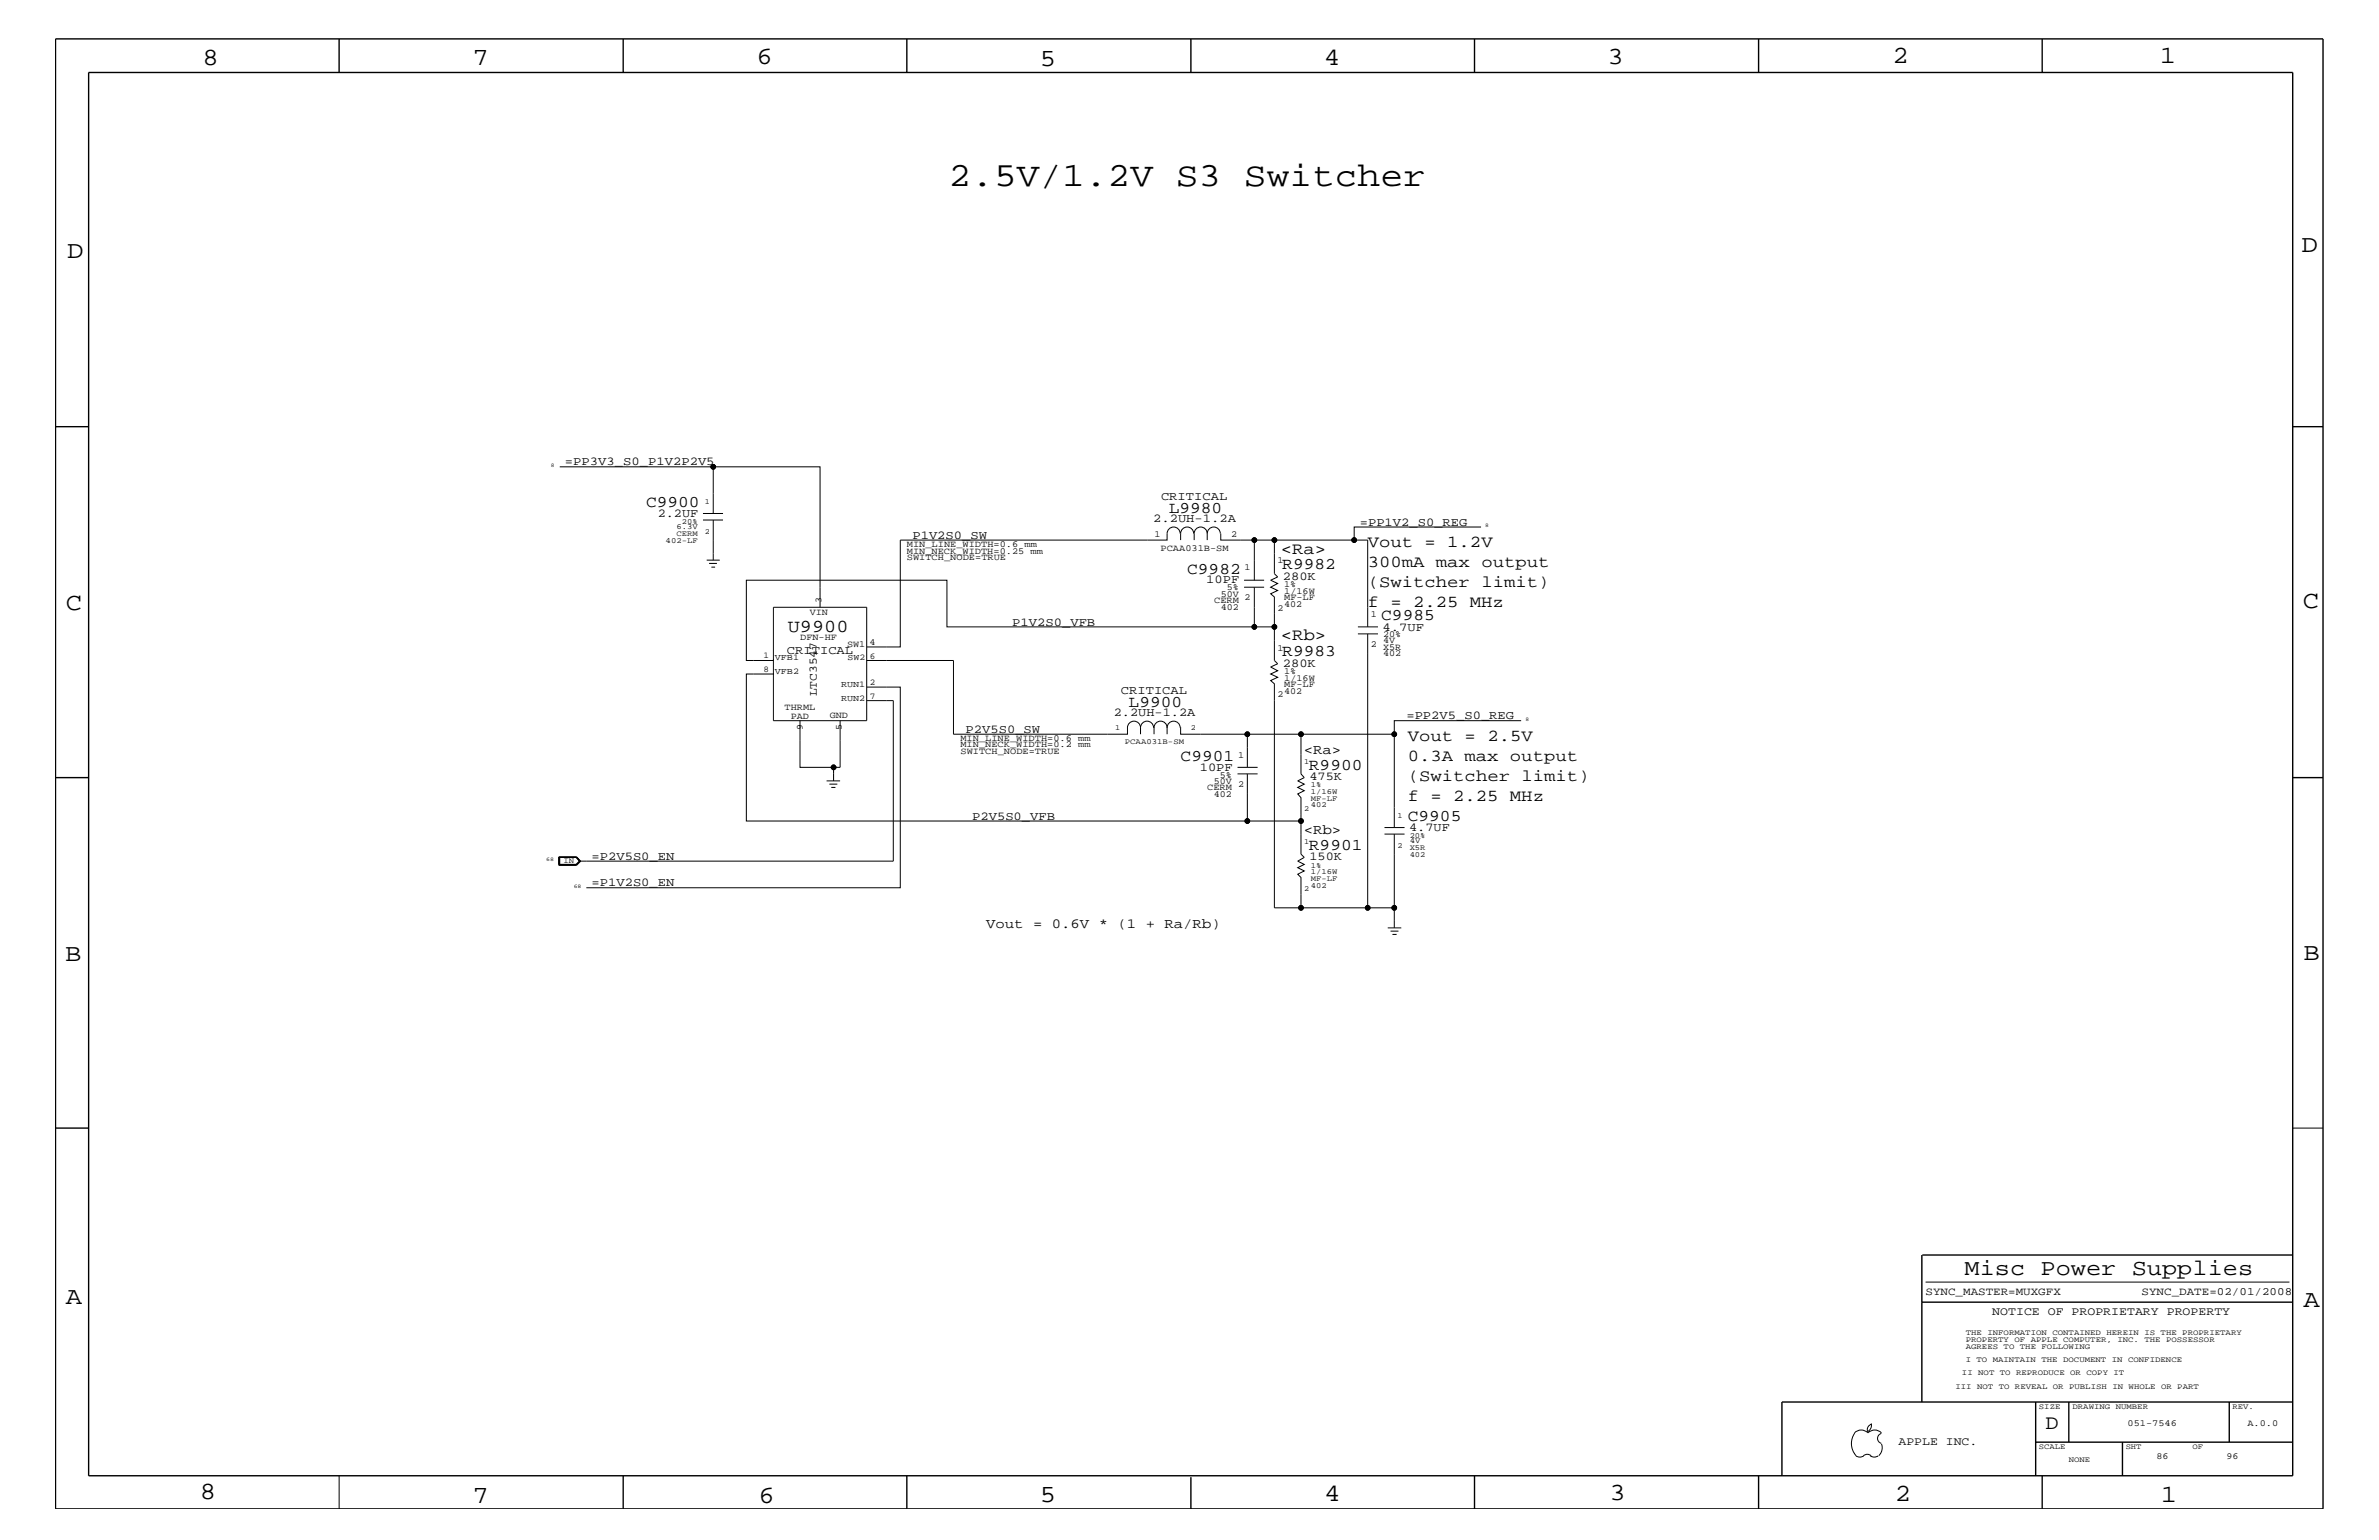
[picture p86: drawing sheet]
<svg xmlns="http://www.w3.org/2000/svg" width="432mm" height="279mm" viewBox="0 0 432 279" stroke-linecap="round" stroke-linejoin="round" font-family="sans-serif">
<defs><g id="words">
<text font-size="6.2" x="172.2" y="33.7">2.5V/1.2V S3 Switcher</text>
<g font-size="4.5">
<text x="36.7" y="11.7">8</text>
<text x="85.8" y="11.7">7</text>
<text x="137.3" y="11.5">6</text>
<text x="240.3" y="11.7">4</text>
<text x="291.8" y="11.5">3</text>
<text x="343.5" y="11.5">2</text>
<text x="392" y="11.5">1</text>
<text x="188.7" y="12.1">5</text>
<text x="12.2" y="46.8">D</text>
<text x="417.7" y="45.7">D</text>
<text x="11.9" y="110.6">C</text>
<text x="418" y="110.3">C</text>
<text x="11.9" y="174.3">B</text>
<text x="418.1" y="174.2">B</text>
<text x="11.9" y="236.7">A</text>
<text x="418.1" y="237.1">A</text>
<text x="36.2" y="271.9">8</text>
<text x="85.8" y="272.7">7</text>
<text x="137.7" y="272.7">6</text>
<text x="188.7" y="272.5">5</text>
<text x="240.4" y="272.3">4</text>
<text x="292.1" y="272.2">3</text>
<text x="343.9" y="272.3">2</text>
<text x="392.2" y="272.6">1</text>
</g>
<text font-size="4.1" x="356.6" y="231.3">Misc Power Supplies</text>
<text font-size="3.7" x="371.3" y="259.3">D</text>
<text font-size="3.3" x="143" y="114.8">U9900</text>
<g font-size="3">
<text x="117.3" y="92">C9900</text>
<text x="212.1" y="93.1">L9980</text>
<text x="232.5" y="100.4">&lt;Ra&gt;</text>
<text x="248.2" y="99.3">Vout = 1.2V</text>
<text x="215.5" y="104.1">C9982</text>
<text x="232.7" y="103.3">R9982</text>
<text x="248.2" y="106.5">(Switcher limit)</text>
<text x="248.2" y="102.9">300mA max output</text>
<text x="248.2" y="110.2">f = 2.25 MHz</text>
<text x="250.7" y="112.6">C9985</text>
<text x="232.5" y="116.2">&lt;Rb&gt;</text>
<text x="232.7" y="119.1">R9983</text>
<text x="204.9" y="128.2">L9900</text>
<text x="255.5" y="134.4">Vout = 2.5V</text>
<text x="214.3" y="138">C9901</text>
<text x="237.6" y="139.7">R9900</text>
<text x="255.5" y="141.7">(Switcher limit)</text>
<text x="255.5" y="138">0.3A max output</text>
<text x="255.5" y="145.3">f = 2.25 MHz</text>
<text x="255.5" y="149">C9905</text>
<text x="237.6" y="154.3">R9901</text>
</g>
<g font-size="2.5">
<text x="236.6" y="136.8">&lt;Ra&gt;</text>
<text x="236.6" y="151.3">&lt;Rb&gt;</text>
<text x="179" y="168.3">Vout = 0.6V * (1 + Ra/Rb)</text>
</g>
<g font-size="2.2">
<text x="102.5" y="84.4">=PP3V3_S0_P1V2P2V5</text>
<text x="119.4" y="93.8">2.2UF</text>
<text x="209.3" y="94.8">2.2UH-1.2A</text>
<text x="210.7" y="90.7">CRITICAL</text>
<text x="246.8" y="95.4">=PP1V2_S0_REG</text>
<text x="165.6" y="97.7">P1V2S0_SW</text>
<text x="218.9" y="105.9">10PF</text>
<text x="232.8" y="105.2">280K</text>
<text x="183.7" y="113.6">P1V2S0_VFB</text>
<text x="142.8" y="118.6">CRITICAL</text>
<text x="251" y="114.4">4.7UF</text>
<text x="203.5" y="125.9">CRITICAL</text>
<text x="232.8" y="120.9">280K</text>
<text x="202.1" y="129.9">2.2UH-1.2A</text>
<text x="255.3" y="130.5">=PP2V5_S0_REG</text>
<text x="175.3" y="133">P2V5S0_SW</text>
<text x="217.8" y="139.8">10PF</text>
<text x="237.7" y="141.5">475K</text>
<text x="176.4" y="148.7">P2V5S0_VFB</text>
<text x="107.4" y="156">=P2V5S0_EN</text>
<text x="255.8" y="150.7">4.7UF</text>
<text x="107.4" y="160.8">=P1V2S0_EN</text>
<text x="237.7" y="156.1">150K</text>
</g>
<g font-size="2.1">
<text x="148.3" y="126.4" transform="rotate(-90 148.3 126.4)">LTC3547</text>
<text x="361.6" y="238.6">NOTICE OF PROPRIETARY PROPERTY</text>
<text x="344.6" y="262.2">APPLE INC.</text>
</g>
<g font-size="2">
<text x="349.5" y="235">SYNC_MASTER=MUXGFX</text>
<text x="388.7" y="235">SYNC_DATE=02/01/2008</text>
</g>
<g font-size="1.7">
<text x="164.6" y="99.3">MIN_LINE_WIDTH=0.6 mm</text>
<text x="164.6" y="100.4">MIN_NECK_WIDTH=0.25 mm</text>
<text x="164.6" y="101.6">SWITCH_NODE=TRUE</text>
<text x="209.5" y="97.4">1</text>
<text x="210.7" y="99.9">PCAA031B-SM</text>
<text x="223.4" y="97.4">2</text>
<text x="222.7" y="107.1">5%</text>
<text x="225.9" y="103.5">1</text>
<text x="231.9" y="102.2">1</text>
<text x="233.1" y="106.5">1%</text>
<text x="233.1" y="107.7">1/16W</text>
<text x="147" y="111.6">VIN</text>
<text x="149.1" y="109.3" transform="rotate(-90 149.1 109.3)">3</text>
<text x="220.4" y="109.4">CERM</text>
<text x="221.6" y="108.2">50V</text>
<text x="221.6" y="110.6">402</text>
<text x="225.9" y="108.9">2</text>
<text x="231.9" y="110.8">2</text>
<text x="233.1" y="108.9">MF-LF</text>
<text x="233.1" y="110.2">402</text>
<text x="248.8" y="112">1</text>
<text x="145.2" y="116.2">DFN-HF</text>
<text x="153.8" y="117.4">SW1</text>
<text x="157.8" y="117">4</text>
<text x="231.9" y="118.1">1</text>
<text x="248.8" y="117.4">2</text>
<text x="251" y="117.9">X5R</text>
<text x="251" y="116.7">4V</text>
<text x="251" y="115.6">20%</text>
<text x="251" y="119.1">402</text>
<text x="233.1" y="124.7">MF-LF</text>
<text x="233.1" y="123.5">1/16W</text>
<text x="233.1" y="122.3">1%</text>
<text x="233.1" y="125.9">402</text>
<text x="142.4" y="128.9">THRML</text>
<text x="143.5" y="130.4">PAD</text>
<text x="150.6" y="130.2">GND</text>
<text x="231.9" y="126.5">2</text>
<text x="145.7" y="132.4" transform="rotate(-90 145.7 132.4)">9</text>
<text x="152.8" y="132.4" transform="rotate(-90 152.8 132.4)">5</text>
<text x="174.3" y="135.6">MIN_NECK_WIDTH=0.2 mm</text>
<text x="174.3" y="136.8">SWITCH_NODE=TRUE</text>
<text x="174.3" y="134.4">MIN_LINE_WIDTH=0.6 mm</text>
<text x="224.7" y="137.4">1</text>
<text x="219.1" y="143.4">CERM</text>
<text x="220.3" y="142.2">50V</text>
<text x="221.4" y="141.1">5%</text>
<text x="224.7" y="142.9">2</text>
<text x="220.3" y="144.6">402</text>
<text x="386.2" y="258.7">051-7546</text>
<text x="407.9" y="258.7">A.0.0</text>
<text x="391.4" y="264.7">86</text>
<text x="404.1" y="264.7">96</text>
</g>
<g font-size="1.6">
<text x="138.6" y="119.3">1</text>
<text x="140.6" y="119.8">VFB1</text>
<text x="153.8" y="119.8">SW2</text>
<text x="157.9" y="119.5">6</text>
<text x="138.6" y="121.9">8</text>
<text x="140.6" y="122.3">VFB2</text>
<text x="152.7" y="124.7">RUN1</text>
<text x="157.9" y="124.3">2</text>
<text x="152.7" y="127.1">RUN2</text>
<text x="157.9" y="126.8">7</text>
</g>
<g font-size="1.4">
<text x="123.8" y="95">20%</text>
<text x="127.9" y="91.4">1</text>
<text x="120.8" y="98.5">402-LF</text>
<text x="122.8" y="97.3">CERM</text>
<text x="122.8" y="96">6.3V</text>
<text x="127.9" y="96.8">2</text>
<text x="202.4" y="132.5">1</text>
<text x="204.2" y="135.1">PCAA031B-SM</text>
<text x="216.2" y="132.5">2</text>
<text x="236.7" y="138.6">1</text>
<text x="237.9" y="142.9">1%</text>
<text x="236.7" y="147.1">2</text>
<text x="237.9" y="146.5">402</text>
<text x="237.9" y="144">1/16W</text>
<text x="237.9" y="145.3">MF-LF</text>
<text x="253.7" y="148.4">1</text>
<text x="236.7" y="153.2">1</text>
<text x="253.7" y="153.8">2</text>
<text x="255.9" y="155.5">402</text>
<text x="255.9" y="153">4V</text>
<text x="255.9" y="154.3">X5R</text>
<text x="255.9" y="152">20%</text>
<text x="102.3" y="156.6">IN</text>
<text x="236.7" y="161.7">2</text>
<text x="237.9" y="161.1">402</text>
<text x="237.9" y="159.9">MF-LF</text>
<text x="237.9" y="157.4">1%</text>
<text x="237.9" y="158.6">1/16W</text>
<text x="356.8" y="242.3">THE INFORMATION CONTAINED HEREIN IS THE PROPRIETARY</text>
<text x="356.8" y="243.5">PROPERTY OF APPLE COMPUTER, INC. THE POSSESSOR</text>
<text x="356.8" y="244.7">AGREES TO THE FOLLOWING</text>
<text x="354.9" y="252">III NOT TO REVEAL OR PUBLISH IN WHOLE OR PART</text>
<text x="356.1" y="249.5">II NOT TO REPRODUCE OR COPY IT</text>
<text x="356.8" y="247.1">I TO MAINTAIN THE DOCUMENT IN CONFIDENCE</text>
<text x="370.1" y="255.6">SIZE</text>
<text x="376.2" y="255.6">DRAWING NUMBER</text>
<text x="405.2" y="255.6">REV.</text>
<text x="370.1" y="262.9">SCALE</text>
<text x="385.8" y="262.9">SHT</text>
<text x="397.9" y="262.9">OF</text>
<text x="375.5" y="265.3">NONE</text>
</g>
<g font-size="1">
<text x="100" y="84.7">8</text>
<text x="269.6" y="95.6">8</text>
<text x="276.9" y="130.8">8</text>
<text x="99.1" y="156.2">68</text>
<text x="104.1" y="161.1">68</text>
</g>
</g></defs>
<g fill="none" stroke="#000" stroke-width=".18">
<path d="M101.6 84.7h27.9M127.6 94.3h3.6M127.6 93.2h3.6M129.5 93.2v-8.5h19.3v25.5M129.5 94.3v7.3M214.2 96.8a1.19 1.19 0 0 0-1.2-1.2 1.19 1.19 0 0 0-1.2 1.2v1.2h-48.4v19.4h-6.1M216.7 96.8a1.19 1.19 0 0 0-1.2-1.2 1.19 1.19 0 0 0-1.2 1.2v1.2M219.1 96.8a1.19 1.19 0 0 0-1.2-1.2 1.19 1.19 0 0 0-1.2 1.2v1.2M219.1 96.8a1.19 1.19 0 0 1 1.2-1.2 1.19 1.19 0 0 1 1.2 1.2M219.1 96.8v1.2M221.6 96.8v1.2h6.1v7.3M227.7 98h18.1"/>
<path d="M231.3 98v6.1l.6 .6-1.3 .6 1.3 .6-1.3 .6 1.3 .6-1.3 .6 .7 .6v11.5l.6 .6-1.3 .6 1.3 .7-1.3 .6 1.3 .6-1.3 .6 .7 .6v40.6h21.8M268.8 95.6h-23v2.4h2.4v15.7M128.3 101.6h2.3M128.7 102.2h1.4M129.1 102.9h.7M140.4 110.2h16.9v20.6h-16.9zM157.3 119.8h15.8v13.4h31.5v-1.3M225.8 106.5h3.6M225.8 105.3h3.6M227.7 106.5v7.2h3.6M227.7 113.7h-55.8v-8.4h-36.4v14.5h4.9M246.5 115h3.6"/>
<path d="M246.5 113.7h3.6M248.2 115v49.7M140.4 122.3h-4.9v26.7h90.9M145.2 130.8v8.4h6.1v2.5M152.5 130.8v8.4h-1.2M157.3 124.7h6.1v36.4h-57M157.3 127.1h4.8v29.1h-56.9M204.6 132a1.19 1.19 0 0 1 1.2-1.2 1.19 1.19 0 0 1 1.2 1.2 1.19 1.19 0 0 1 1.2-1.2 1.19 1.19 0 0 1 1.2 1.2M207 131.9v1.3M209.5 132a1.19 1.19 0 0 1 1.2-1.2 1.19 1.19 0 0 1 1.1 1.2 1.19 1.19 0 0 1 1.2-1.2 1.19 1.19 0 0 1 1.2 1.2M209.5 131.9v1.3M211.8 131.9v1.3"/>
<path d="M214.3 131.9v1.3h12.1M224.6 139.2h3.7M236.1 133.2h-9.7v6M253.1 133.2h-17v7.2l.6 .7-1.2 .6 1.2 .6-1.2 .6 1.2 .6-1.2 .5 .6 .7v10.3l.6 .6-1.2 .6 1.2 .6-1.2 .6 1.2 .6-1.2 .6 .6 .6v5.5M276.1 130.8h-23v19.3M101.4 155.5h3.2l.8 .7-.8 .8h-3.2zM101.5 155.6h3.1l.6 .6-.6 .6h-3.1zM101.6 155.6v1.2M104.6 155.6l.6 .6M104.6 155.5l.7 .7-.7 .7h-3.2M105.2 156.2l-.6 .6M150 141.7h2.5"/>
<path d="M150.5 142.3h1.5M150.9 142.9h.7M224.6 140.4h3.7M226.4 140.4v8.6h9.7M251.3 151.3h3.6M251.3 150.1h3.6M253.1 151.3v17M251.9 168.3h2.4M252.4 168.9h1.4M252.7 169.5h.8M416.1 204.7h5.5M349.5 232.6h66"/>
<path d="M336.6 260a1.69 1.69 0 0 1 2.4 0 1.72 1.72 0 0 1 2.5 0M339.6 258.3l.1 .1a1.27 1.27 0 0 1-.7 1.3M339.6 258.4a.99 .99 0 0 0-.6 1.4M61.6 267.7v6.1M336.6 260a3.3 3.3 0 0 0 .3 4.1M336.9 264.1l.7 .3 .7-.3M338.2 264.1l.7-.3 .7 .3M339.5 264.1l.7 .3 .7-.3M341.5 260.1a.93 .93 0 0 0-.7 .9 .93 .93 0 0 0 .7 .9M341.5 262l.1 .7a1.99 1.99 0 0 1-.6 1.4"/>
<circle cx="129.5" cy="84.7" r=".42"/>
<circle cx="227.7" cy="98" r=".42"/>
<circle cx="231.3" cy="98" r=".42"/>
<circle cx="245.8" cy="98" r=".42"/>
<circle cx="227.7" cy="113.7" r=".42"/>
<circle cx="231.3" cy="113.7" r=".42"/>
<circle cx="151.3" cy="139.2" r=".42"/>
<circle cx="226.4" cy="133.2" r=".42"/>
<circle cx="236.1" cy="133.2" r=".42"/>
<circle cx="253.1" cy="133.2" r=".42"/>
<circle cx="226.4" cy="149" r=".42"/>
<circle cx="236.1" cy="149" r=".42"/>
<circle cx="236.1" cy="164.7" r=".42"/>
<circle cx="248.2" cy="164.7" r=".42"/>
<circle cx="253.1" cy="164.7" r=".42"/>
</g>
<g fill="none" stroke="#000" stroke-width=".25">
<path d="M10.1 7.1h411.5v266.7h-411.5zM16.1 13.2h400v254.5h-400zM61.6 7.1v6.1M113.1 7.1v6.1M164.6 7.1v6.1M216.2 7.1v6.1M267.6 7.1v6.1M319.2 7.1v6.1M370.7 7.1v6.1M10.1 77.4h6M416.1 77.4h5.5M10.1 141.1h6"/>
<path d="M416.1 141.1h5.5M10.1 204.7h6M348.8 236.2h67.3M348.8 227.7v26.7M348.9 227.7h67.2M369.5 254.4v13.3M375.5 254.4v7.2M404.6 254.4v7.2M416.1 254.4h-92.7v13.3M113.1 267.7v6.1M164.6 267.7v6.1M216.2 268v5.8"/>
<path d="M267.6 267.7v6.1M319.2 267.7v6.1M369.5 261.6h46.6M370.7 267.7v6.1M385.2 261.6v6.1"/>
</g>
<g fill="#000">
<circle cx="129.5" cy="84.7" r=".42"/>
<circle cx="227.7" cy="98" r=".42"/>
<circle cx="231.3" cy="98" r=".42"/>
<circle cx="245.8" cy="98" r=".42"/>
<circle cx="227.7" cy="113.7" r=".42"/>
<circle cx="231.3" cy="113.7" r=".42"/>
<circle cx="151.3" cy="139.2" r=".42"/>
<circle cx="226.4" cy="133.2" r=".42"/>
<circle cx="236.1" cy="133.2" r=".42"/>
<circle cx="253.1" cy="133.2" r=".42"/>
<circle cx="226.4" cy="149" r=".42"/>
<circle cx="236.1" cy="149" r=".42"/>
<circle cx="236.1" cy="164.7" r=".42"/>
<circle cx="248.2" cy="164.7" r=".42"/>
<circle cx="253.1" cy="164.7" r=".42"/>
</g>
<use href="#words"/>
</svg>
